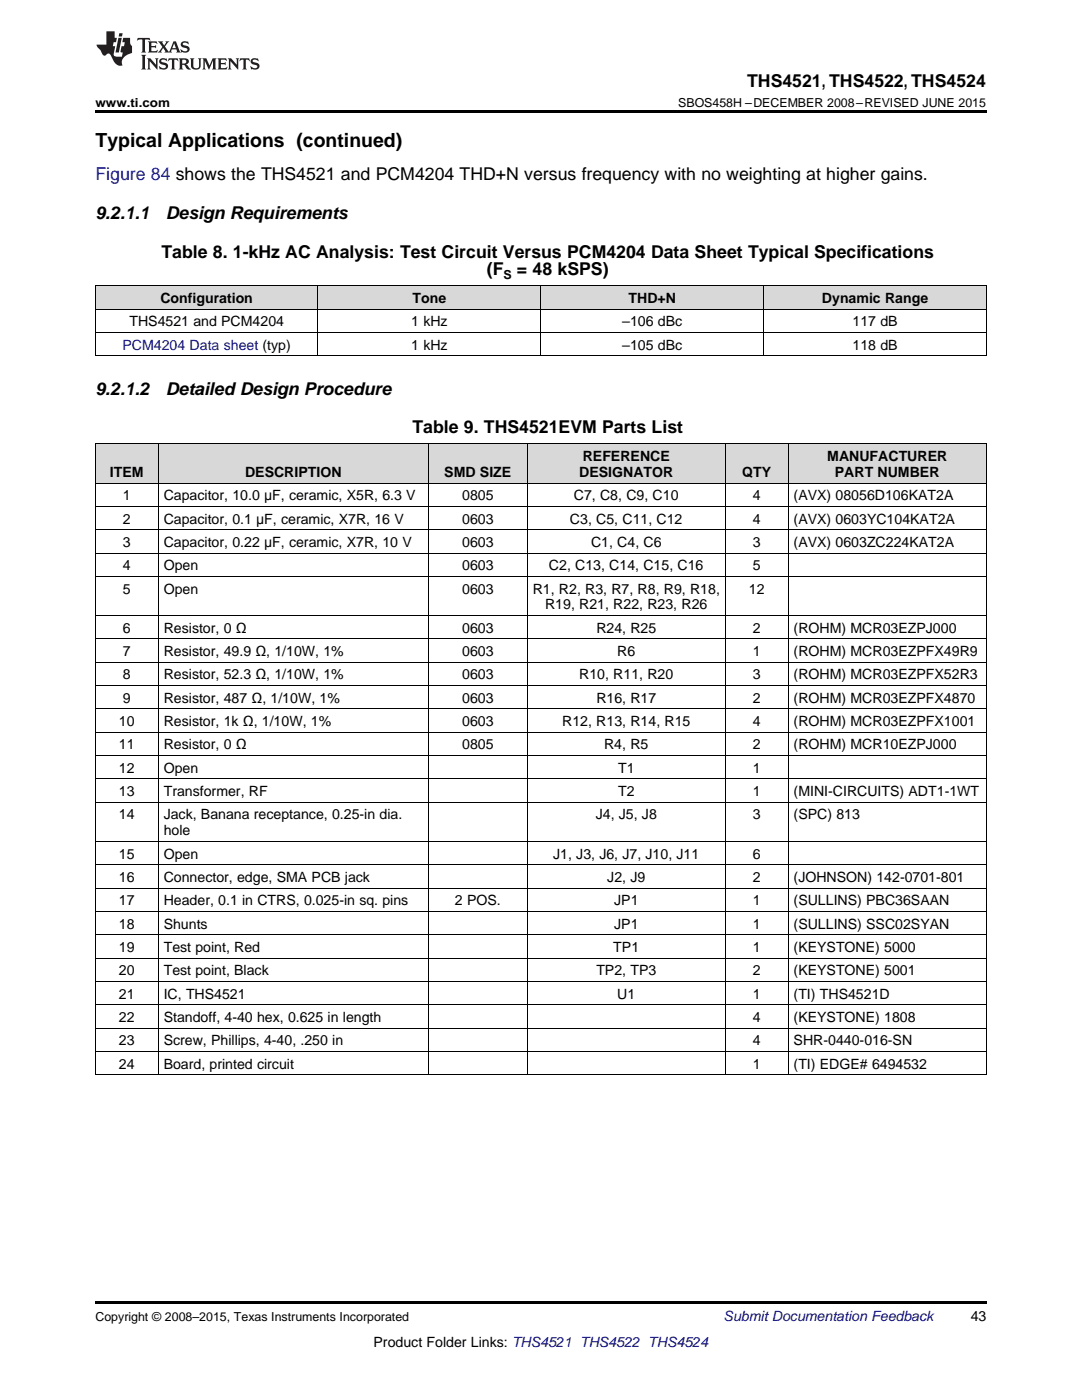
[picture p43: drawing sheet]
<svg xmlns="http://www.w3.org/2000/svg" width="216mm" height="279mm" viewBox="0 0 216 279" stroke-linecap="round" stroke-linejoin="round" font-family="sans-serif">
<defs><g id="words">
<text font-size="3.9" x="19" y="29.3">Typical Applications (continued)</text>
<g font-size="3.5">
<text x="149.1" y="17.3">THS4521, THS4522, THS4524</text>
<text x="19" y="43.7">9.2.1.1</text>
<text x="33.1" y="43.7">Design Requirements</text>
<text x="32.2" y="51.4">Table 8. 1-kHz AC Analysis: Test Circuit Versus PCM4204 Data Sheet Typical Specifications</text>
<text x="97.2" y="55">(F</text>
<text x="103.2" y="55">= 48 kSPS)</text>
<text x="19" y="78.8">9.2.1.2</text>
<text x="33.1" y="78.8">Detailed Design Procedure</text>
<text x="82.3" y="86.5">Table 9. THS4521EVM Parts List</text>
</g>
<text font-size="3.5" fill="#00f" x="19" y="36">Figure 84 shows the THS4521 and PCM4204 THD+N versus frequency with no weighting at higher gains.</text>
<g font-size="2.8">
<text x="25.8" y="65.1">THS4521 and PCM4204</text>
<text x="32" y="60.5">Configuration</text>
<text x="82.1" y="65.1">1 kHz</text>
<text x="82.3" y="60.5">Tone</text>
<text x="124.2" y="65.1">–106 dBc</text>
<text x="125.4" y="60.5">THD+N</text>
<text x="164" y="60.5">Dynamic Range</text>
<text x="170.1" y="65.1">117 dB</text>
<text x="82.1" y="69.8">1 kHz</text>
<text x="124.2" y="69.8">–105 dBc</text>
<text x="170.1" y="69.8">118 dB</text>
<text x="21.9" y="95.2">ITEM</text>
<text x="48.9" y="95.2">DESCRIPTION</text>
<text x="88.7" y="95.2">SMD SIZE</text>
<text x="115.6" y="95.2">DESIGNATOR</text>
<text x="116.3" y="92">REFERENCE</text>
<text x="148.1" y="95.2">QTY</text>
<text x="165.1" y="92">MANUFACTURER</text>
<text x="166.6" y="95.2">PART NUMBER</text>
<text x="24.5" y="99.8">1</text>
<text x="32.7" y="99.8">Capacitor, 10.0 μF, ceramic, X5R, 6.3 V</text>
<text x="92.2" y="99.8">0805</text>
<text x="114.5" y="99.8">C7, C8, C9, C10</text>
<text x="150.2" y="99.8">4</text>
<text x="158.4" y="99.8">(AVX) 08056D106KAT2A</text>
<text x="24.5" y="104.5">2</text>
<text x="32.7" y="104.5">Capacitor, 0.1 μF, ceramic, X7R, 16 V</text>
<text x="92.2" y="104.5">0603</text>
<text x="113.7" y="104.5">C3, C5, C11, C12</text>
<text x="150.2" y="104.5">4</text>
<text x="158.4" y="104.5">(AVX) 0603YC104KAT2A</text>
<text x="24.5" y="109.1">3</text>
<text x="24.5" y="113.8">4</text>
<text x="32.7" y="109.1">Capacitor, 0.22 μF, ceramic, X7R, 10 V</text>
<text x="32.7" y="113.8">Open</text>
<text x="92.2" y="109.1">0603</text>
<text x="92.2" y="113.8">0603</text>
<text x="109.5" y="113.8">C2, C13, C14, C15, C16</text>
<text x="117.9" y="109.1">C1, C4, C6</text>
<text x="150.2" y="109.1">3</text>
<text x="150.2" y="113.8">5</text>
<text x="158.4" y="109.1">(AVX) 0603ZC224KAT2A</text>
<text x="24.5" y="118.5">5</text>
<text x="32.7" y="118.5">Open</text>
<text x="92.2" y="118.5">0603</text>
<text x="106.3" y="118.5">R1, R2, R3, R7, R8, R9, R18,</text>
<text x="149.4" y="118.5">12</text>
<text x="108.8" y="121.6">R19, R21, R22, R23, R26</text>
<text x="24.5" y="126.3">6</text>
<text x="24.5" y="131">7</text>
<text x="32.7" y="126.3">Resistor, 0 Ω</text>
<text x="32.7" y="131">Resistor, 49.9 Ω, 1/10W, 1%</text>
<text x="92.2" y="126.3">0603</text>
<text x="92.2" y="131">0603</text>
<text x="119" y="126.3">R24, R25</text>
<text x="123.2" y="131">R6</text>
<text x="150.2" y="126.3">2</text>
<text x="150.2" y="131">1</text>
<text x="158.4" y="126.3">(ROHM) MCR03EZPJ000</text>
<text x="158.4" y="131">(ROHM) MCR03EZPFX49R9</text>
<text x="24.5" y="135.6">8</text>
<text x="32.7" y="135.6">Resistor, 52.3 Ω, 1/10W, 1%</text>
<text x="92.2" y="135.6">0603</text>
<text x="115.6" y="135.6">R10, R11, R20</text>
<text x="150.2" y="135.6">3</text>
<text x="158.4" y="135.6">(ROHM) MCR03EZPFX52R3</text>
<text x="24.5" y="140.3">9</text>
<text x="32.7" y="140.3">Resistor, 487 Ω, 1/10W, 1%</text>
<text x="92.2" y="140.3">0603</text>
<text x="119" y="140.3">R16, R17</text>
<text x="150.2" y="140.3">2</text>
<text x="158.4" y="140.3">(ROHM) MCR03EZPFX4870</text>
<text x="23.7" y="144.9">10</text>
<text x="23.7" y="149.6">11</text>
<text x="32.7" y="144.9">Resistor, 1k Ω, 1/10W, 1%</text>
<text x="32.7" y="149.6">Resistor, 0 Ω</text>
<text x="92.2" y="144.9">0603</text>
<text x="92.2" y="149.6">0805</text>
<text x="112.2" y="144.9">R12, R13, R14, R15</text>
<text x="120.5" y="149.6">R4, R5</text>
<text x="150.2" y="144.9">4</text>
<text x="150.2" y="149.6">2</text>
<text x="158.4" y="144.9">(ROHM) MCR03EZPFX1001</text>
<text x="158.4" y="149.6">(ROHM) MCR10EZPJ000</text>
<text x="23.7" y="154.2">12</text>
<text x="32.7" y="154.2">Open</text>
<text x="123.3" y="154.2">T1</text>
<text x="150.2" y="154.2">1</text>
<text x="23.7" y="158.9">13</text>
<text x="32.7" y="158.9">Transformer, RF</text>
<text x="123.3" y="158.9">T2</text>
<text x="150.2" y="158.9">1</text>
<text x="158.4" y="158.9">(MINI-CIRCUITS) ADT1-1WT</text>
<text x="23.7" y="163.5">14</text>
<text x="32.7" y="163.5">Jack, Banana receptance, 0.25-in dia.</text>
<text x="32.7" y="166.7">hole</text>
<text x="118.9" y="163.5">J4, J5, J8</text>
<text x="150.2" y="163.5">3</text>
<text x="158.4" y="163.5">(SPC) 813</text>
<text x="23.7" y="171.4">15</text>
<text x="32.7" y="171.4">Open</text>
<text x="110.4" y="171.4">J1, J3, J6, J7, J10, J11</text>
<text x="150.2" y="171.4">6</text>
<text x="23.7" y="176">16</text>
<text x="32.7" y="176">Connector, edge, SMA PCB jack</text>
<text x="121.2" y="176">J2, J9</text>
<text x="150.2" y="176">2</text>
<text x="158.4" y="176">(JOHNSON) 142-0701-801</text>
<text x="23.7" y="180.7">17</text>
<text x="23.7" y="185.3">18</text>
<text x="32.7" y="180.7">Header, 0.1 in CTRS, 0.025-in sq. pins</text>
<text x="32.7" y="185.3">Shunts</text>
<text x="90.8" y="180.7">2 POS.</text>
<text x="122.6" y="180.7">JP1</text>
<text x="122.6" y="185.3">JP1</text>
<text x="150.2" y="180.7">1</text>
<text x="150.2" y="185.3">1</text>
<text x="158.4" y="180.7">(SULLINS) PBC36SAAN</text>
<text x="158.4" y="185.3">(SULLINS) SSC02SYAN</text>
<text x="23.7" y="190">19</text>
<text x="32.7" y="190">Test point, Red</text>
<text x="122.4" y="190">TP1</text>
<text x="150.2" y="190">1</text>
<text x="158.4" y="190">(KEYSTONE) 5000</text>
<text x="23.7" y="194.7">20</text>
<text x="32.7" y="194.7">Test point, Black</text>
<text x="119" y="194.7">TP2, TP3</text>
<text x="150.2" y="194.7">2</text>
<text x="158.4" y="194.7">(KEYSTONE) 5001</text>
<text x="23.7" y="199.3">21</text>
<text x="23.7" y="204">22</text>
<text x="32.7" y="199.3">IC, THS4521</text>
<text x="32.7" y="204">Standoff, 4-40 hex, 0.625 in length</text>
<text x="123.2" y="199.3">U1</text>
<text x="150.2" y="199.3">1</text>
<text x="150.2" y="204">4</text>
<text x="158.4" y="199.3">(TI) THS4521D</text>
<text x="158.4" y="204">(KEYSTONE) 1808</text>
<text x="23.7" y="208.6">23</text>
<text x="32.7" y="208.6">Screw, Phillips, 4-40, .250 in</text>
<text x="150.2" y="208.6">4</text>
<text x="158.4" y="208.6">SHR-0440-016-SN</text>
<text x="23.7" y="213.3">24</text>
<text x="32.7" y="213.3">Board, printed circuit</text>
<text x="150.2" y="213.3">1</text>
<text x="158.4" y="213.3">(TI) EDGE# 6494532</text>
<text x="193.7" y="263.6">43</text>
<text x="74.5" y="268.9">Product Folder Links: THS4521 THS4522 THS4524</text>
</g>
<g font-size="2.8" fill="#0000c8">
<text x="24.4" y="69.8">PCM4204 Data sheet (typ)</text>
<text x="144.4" y="263.6">Submit Documentation Feedback</text>
</g>
<g font-size="2.5">
<text x="19" y="21.4">www.ti.com</text>
<text x="135.3" y="21.4">SBOS458H –DECEMBER 2008–REVISED JUNE 2015</text>
<text x="100.5" y="55.7">S</text>
<text x="19" y="263.6">Copyright © 2008–2015, Texas Instruments Incorporated</text>
</g>
</g></defs>
<g fill="#d8d8d8">
<path d="M19 88.6h12.6v7.8h-12.6z"/>
<path d="M31.6 88.6h53.9v7.8h-53.9z"/>
<path d="M85.5 88.6h19.7v7.8h-19.7z"/>
<path d="M105.2 88.6h39.5v7.8h-39.5z"/>
<path d="M144.7 88.6h12.6v7.8h-12.6z"/>
<path d="M157.3 88.6h39.5v7.8h-39.5z"/>
<path d="M19 57.1h44.5v4.6h-44.5z"/>
<path d="M63.5 57.1h44.4v4.6h-44.4z"/>
<path d="M107.9 57.1h44.5v4.6h-44.5z"/>
<path d="M152.4 57.1h44.4v4.6h-44.4z"/>
</g>
<path d="M19 22h177.8v.5h-177.8zM19 259.7h177.8v.5h-177.8z" fill="#000"/>
<g fill="none" stroke="#000" stroke-width=".2">
<path d="M19 57h177.8M19.1 57.1v13.9M63.4 57.1v13.9M107.9 57.1v13.9M152.3 57.1v13.9M196.8 57.1v13.9M19 71h177.8M19 66.3h177.8M19 61.7h177.8M19 96.4h177.8M19 88.6h177.8M19.1 88.6v126"/>
<path d="M31.6 88.6v126M85.4 88.6v126M105.2 88.6v126M144.7 88.6v126M157.3 88.6v126M196.8 88.6v126M19 115h177.8M19 110.4h177.8M19 105.7h177.8M19 101.1h177.8M19 136.8h177.8M19 132.2h177.8"/>
<path d="M19 127.5h177.8M19 122.9h177.8M19 155.5h177.8M19 150.8h177.8M19 146.1h177.8M19 141.5h177.8M19 177.3h177.8M19 172.6h177.8M19 167.9h177.8M19 160.1h177.8M19 195.9h177.8M19 191.2h177.8"/>
<path d="M19 186.6h177.8M19 181.9h177.8M19 214.5h177.8M19 209.8h177.8M19 205.2h177.8M19 200.5h177.8"/>
</g>
<g fill="#231f20">
<path d="M27.5 7.6l-.1 .5 .4-.2h.6v.1v2.1l-.2 .4h1l-.3-.4v-2.1l.1-.1h.5l.5 .2-.2-.5zM29.5 8.3l.2 .3v1.5l-.2 .4h1.8l.2-.6a1.04 1.04 0 0 1-1.3 .2v-.7h.6l.3 .2v-.6l-.3 .2h-.6v-.6l.8-.1 .4 .3-.2-.5zM31.5 8.3l.9 1.1-.9 1.1h.8l-.2-.2 .5-.7 .4 .7-.2 .2h1.5l-.1-.2 .1-.4h.9l.1 .4-.2 .2h1l-.3-.3-.7-1.9h-.5l-.9 2-.8-1 .9-1h-.8l.1 .3-.3 .5-.4-.6 .2-.2zM34.7 8.6l.4 1h-.7zM36.3 8.4a.63 .63 0 0 0-.2 .7 .63 .63 0 0 0 .6 .4l.6 .2 .1 .2a.75 .75 0 0 1-.7 .4 .75 .75 0 0 1-.6-.5l.1 .7 .1-.1a1.11 1.11 0 0 0 1.5-.6 1.13 1.13 0 0 0-1.2-.8l-.1-.4a1.04 1.04 0 0 1 1.2 .2l-.2-.5-.1 .1-.5-.2zM28.2 10.9l.2 .4v2.2l-.2 .4h1l-.3-.4v-2.2l.3-.4zM29.3 11.6l.3 .4v1.5l-.3 .4h.8l-.2-.4v-1.3l1.5 1.7v-1.9l.2-.4h-.7l.2 .4v.9l-1.1-1.3zM32 11.8a.62 .62 0 0 0-.2 .7 .62 .62 0 0 0 .6 .4l.6 .1 .1 .3a.76 .76 0 0 1-.7 .3 .76 .76 0 0 1-.6-.4l.1 .7 .1-.1a1.11 1.11 0 0 0 1.5-.6 1.13 1.13 0 0 0-1.2-.8l-.1-.4a1.04 1.04 0 0 1 1.2 .2l-.2-.6-.1 .1-.5-.1zM33.7 11.6l-.2 .6a.61 .61 0 0 1 .8-.3v1.6l-.2 .4h.9l-.2-.4v-1.6a.63 .63 0 0 1 .8 .3l-.2-.6zM35.6 11.6l.3 .4v1.5l-.3 .4h1l-.2-.2v-.8l.5 .2a.76 .76 0 0 0 1.2 .7l-1-1a.58 .58 0 0 0 .6-.5 .58 .58 0 0 0-.5-.6zM36.4 11.9h.1a.45 .45 0 0 1 .5 .1 .45 .45 0 0 1 .1 .5l-.7 .2zM37.9 11.6l.2 .2a2.17 2.17 0 0 0 .3 1.9 .99 .99 0 0 0 1.6-.6v-1.1l.2-.4h-.7l.2 .2a1.92 1.92 0 0 1-.2 1.8 .6 .6 0 0 1-.9-.5v-1.1l.2-.4zM40.4 11.6l.2 .4v1.5l-.2 .4h.7l-.2-.4v-1.4l.8 1.8 .8-1.8v1.4l-.2 .4h.9l-.2-.4v-1.5l.2-.4h-.8l-.6 1.5-.6-1.5zM43.4 11.6l.2 .4v1.5l-.2 .4h1.8l.2-.6a1.04 1.04 0 0 1-1.3 .1v-.6h.5l.4 .2v-.6l-.4 .2h-.5v-.7h.8l.3 .3-.1-.6zM45.5 11.6l.2 .4v1.5l-.2 .4h.7l-.2-.4v-1.3l1.5 1.7v-1.9l.2-.4h-.7l.2 .4v.9l-1.1-1.3zM47.9 11.6l-.1 .6a.61 .61 0 0 1 .8-.3v1.6l-.3 .4h1l-.3-.4 .1-1.6a.63 .63 0 0 1 .7 .3l-.1-.6zM50.2 11.8a.62 .62 0 0 0-.2 .7 .62 .62 0 0 0 .6 .4l.6 .1 .2 .3a.76 .76 0 0 1-.8 .3 .76 .76 0 0 1-.6-.4l.1 .7 .2-.1a1.11 1.11 0 0 0 1.5-.6 1.13 1.13 0 0 0-1.3-.8l-.1-.4a1.04 1.04 0 0 1 1.2 .2l-.1-.6-.2 .1-.5-.1z"/>
<path d="M21.2 6.3v2.6h-1.9l.1 .4 .7 .9a.91 .91 0 0 0 1 .8 .56 .56 0 0 1 .5-.3 .56 .56 0 0 1 .5 .3l.4 .8a1.53 1.53 0 0 0 1.9 1.2 1.54 1.54 0 0 1 1-2.1l.9-.3v-1.4a1.52 1.52 0 0 1-.3-1.6h-1.4l-.2 .8h.5l-.2 .8h-.4l-.2 1v.2l.4 .1-.2 .8a1.93 1.93 0 0 1-1.6-.3l.3-1.8h-.5l.2-.8h.4l.2-.8h-.4v-1.3zM23.6 7.6l-.6 2.9h.7l.6-2.9zM23.8 6.6l-.1 .7h.6l.2-.7z"/>
</g>
<use href="#words"/>
</svg>
